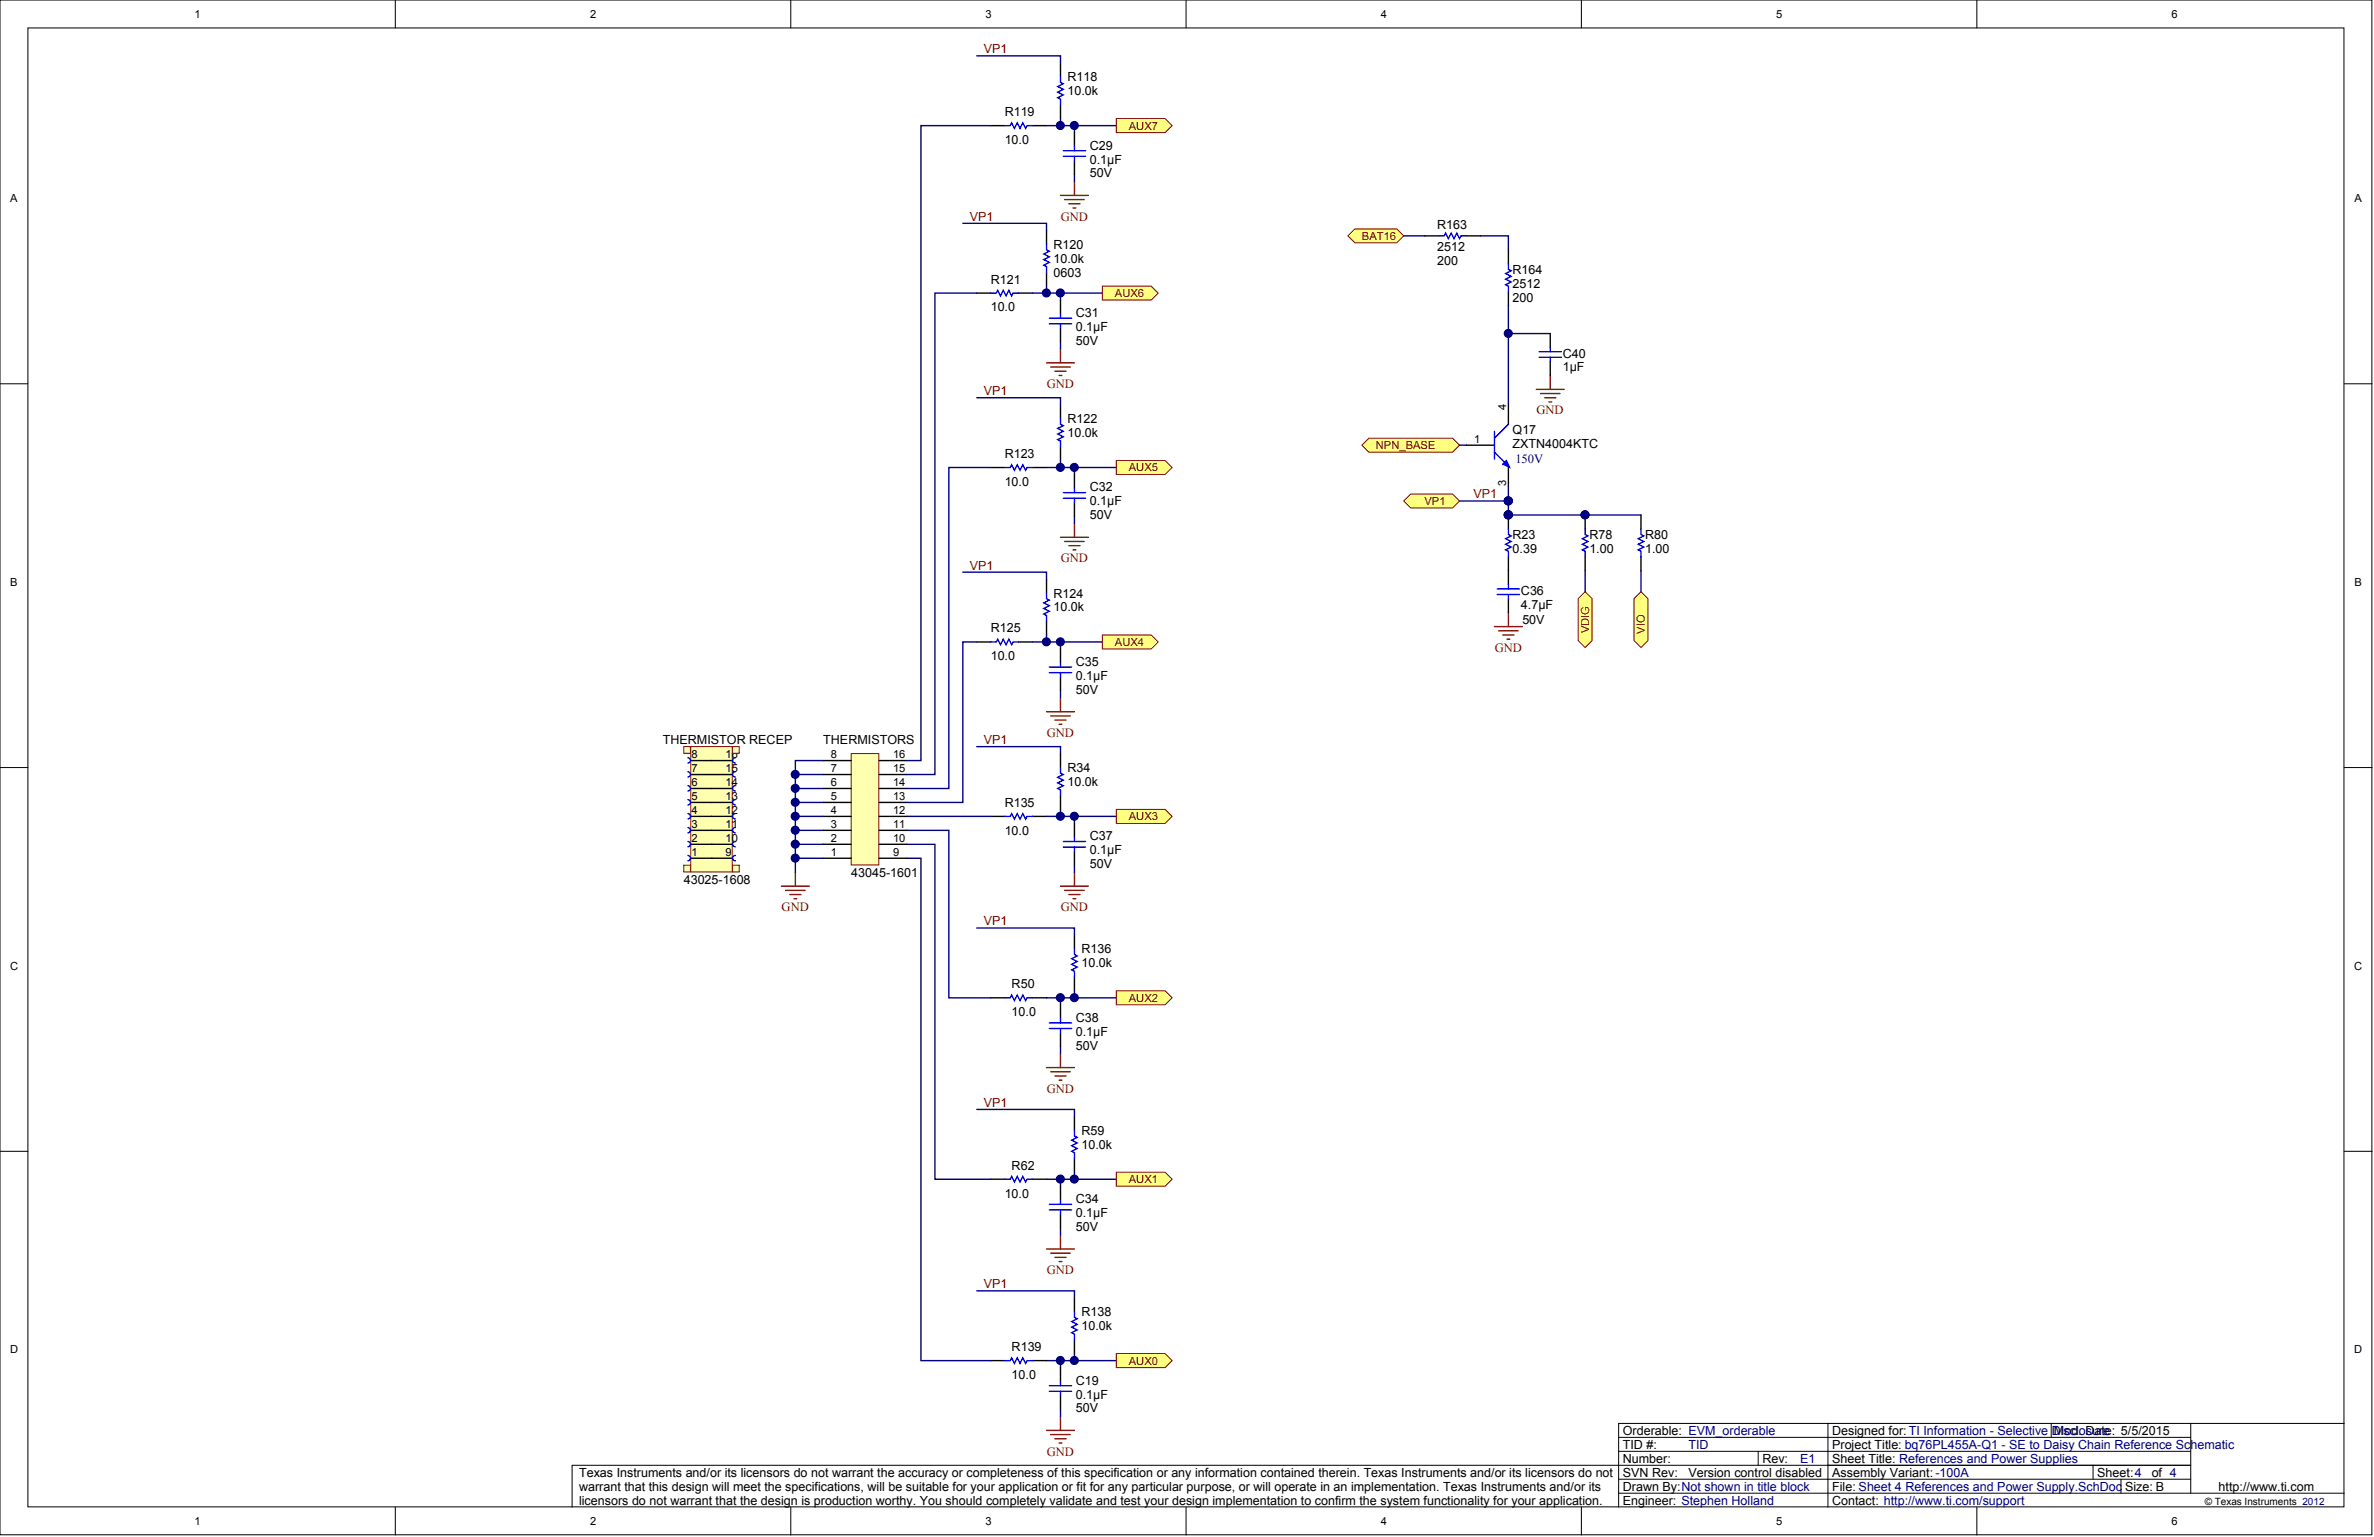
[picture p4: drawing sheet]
<svg xmlns="http://www.w3.org/2000/svg" width="431mm" height="279mm" viewBox="0 0 431 279" stroke-linecap="round" stroke-linejoin="round" font-family="sans-serif">
<defs><g id="words">
<g font-size="2.3" fill="#800000">
<text x="178.8" y="9.7">VP1</text>
<text x="176.2" y="40.1">VP1</text>
<text x="192.8" y="40.1">GND</text>
<text x="178.8" y="71.8">VP1</text>
<text x="190.2" y="70.5">GND</text>
<text x="279.2" y="75.3">GND</text>
<text x="267.8" y="90.6">VP1</text>
<text x="176.2" y="103.5">VP1</text>
<text x="192.8" y="102.2">GND</text>
<text x="271.6" y="118.5">GND</text>
<text x="178.8" y="135.3">VP1</text>
<text x="190.2" y="133.9">GND</text>
<text x="142.1" y="165.7">GND</text>
<text x="192.8" y="165.7">GND</text>
<text x="178.8" y="168.2">VP1</text>
<text x="178.8" y="201.2">VP1</text>
<text x="190.2" y="198.6">GND</text>
<text x="190.2" y="231.6">GND</text>
<text x="178.8" y="234.2">VP1</text>
<text x="190.2" y="264.6">GND</text>
</g>
<g font-size="2.3">
<text x="194" y="17.3">10.0k</text>
<text x="194" y="14.8">R118</text>
<text x="182.6" y="21.1">R119</text>
<text x="182.6" y="26.2">10.0</text>
<text x="198.1" y="29.7">0.1µF</text>
<text x="198.1" y="27.2">C29</text>
<text x="198.1" y="32.3">50V</text>
<text x="261.2" y="41.7">R163</text>
<text x="191.5" y="47.7">10.0k</text>
<text x="191.5" y="45.2">R120</text>
<text x="261.2" y="45.7">2512</text>
<text x="180.1" y="51.5">R121</text>
<text x="191.5" y="50.3">0603</text>
<text x="261.2" y="48.2">200</text>
<text x="274.9" y="52.3">2512</text>
<text x="274.9" y="49.8">R164</text>
<text x="180.1" y="56.6">10.0</text>
<text x="195.5" y="57.6">C31</text>
<text x="274.9" y="54.8">200</text>
<text x="195.5" y="60.2">0.1µF</text>
<text x="195.5" y="62.7">50V</text>
<text x="284" y="65">C40</text>
<text x="284" y="67.5">1µF</text>
<text x="194" y="76.9">R122</text>
<text x="182.6" y="83.3">R123</text>
<text x="194" y="79.4">10.0k</text>
<text x="274.9" y="78.9">Q17</text>
<text x="274.9" y="81.5">ZXTN4004KTC</text>
<text x="182.6" y="88.3">10.0</text>
<text x="198.1" y="89.3">C32</text>
<text x="198.1" y="91.9">0.1µF</text>
<text x="198.1" y="94.4">50V</text>
<text x="274.9" y="100.5">0.39</text>
<text x="274.9" y="98">R23</text>
<text x="288.8" y="100.5">1.00</text>
<text x="288.8" y="98">R78</text>
<text x="299" y="100.5">1.00</text>
<text x="299" y="98">R80</text>
<text x="191.5" y="111.2">10.0k</text>
<text x="191.5" y="108.6">R124</text>
<text x="276.4" y="110.7">4.7µF</text>
<text x="276.4" y="108.1">C36</text>
<text x="276.7" y="113.4">50V</text>
<text x="180.1" y="115">R125</text>
<text x="180.1" y="120">10.0</text>
<text x="195.5" y="123.6">0.1µF</text>
<text x="195.5" y="121.1">C35</text>
<text x="195.5" y="126.1">50V</text>
<text x="120.5" y="135.3">THERMISTOR RECEP</text>
<text x="149.6" y="135.3">THERMISTORS</text>
<text x="194" y="142.9">10.0k</text>
<text x="194" y="140.3">R34</text>
<text x="182.6" y="146.7">R135</text>
<text x="182.6" y="151.7">10.0</text>
<text x="198.1" y="155.3">0.1µF</text>
<text x="198.1" y="152.8">C37</text>
<text x="124.3" y="160.6">43025-1608</text>
<text x="154.7" y="159.4">43045-1601</text>
<text x="198.1" y="157.8">50V</text>
<text x="196.5" y="173.3">R136</text>
<text x="183.9" y="179.6">R50</text>
<text x="196.5" y="175.8">10.0k</text>
<text x="183.9" y="184.7">10.0</text>
<text x="195.5" y="185.7">C38</text>
<text x="195.5" y="188.3">0.1µF</text>
<text x="195.5" y="190.8">50V</text>
<text x="196.5" y="208.8">10.0k</text>
<text x="196.5" y="206.3">R59</text>
<text x="183.9" y="212.6">R62</text>
<text x="182.6" y="217.7">10.0</text>
<text x="195.5" y="221.3">0.1µF</text>
<text x="195.5" y="218.7">C34</text>
<text x="195.5" y="223.8">50V</text>
<text x="196.5" y="239.3">R138</text>
<text x="183.9" y="245.6">R139</text>
<text x="196.5" y="241.8">10.0k</text>
<text x="183.9" y="250.7">10.0</text>
<text x="195.5" y="251.7">C19</text>
<text x="195.5" y="254.2">0.1µF</text>
<text x="195.5" y="256.8">50V</text>
<text x="294.9" y="263.4">TID #:</text>
<text x="294.9" y="260.8">Orderable: EVM_orderable</text>
<text x="333" y="263.4">Project Title: bq76PL455A-Q1 - SE to Daisy Chain Reference Schematic</text>
<text x="333" y="260.8">Designed for: TI Information - Selective Disclosure</text>
<text x="373.3" y="260.8">Mod. Date: 5/5/2015</text>
<text x="105.2" y="268.4">Texas Instruments and/or its licensors do not warrant the accuracy or completeness of this specification or any information contained therein. Texas Instruments and/or its licensors do not</text>
<text x="294.9" y="268.4">SVN Rev:</text>
<text x="294.9" y="265.9">Number:</text>
<text x="306.8" y="268.4">Version control disabled</text>
<text x="320.3" y="265.9">Rev:</text>
<text x="333" y="265.9">Sheet Title: References and Power Supplies</text>
<text x="333" y="268.4">Assembly Variant: -100A</text>
<text x="381.2" y="268.4">Sheet:4</text>
<text x="391" y="268.4">of 4</text>
<text x="105.2" y="271">warrant that this design will meet the specifications, will be suitable for your application or fit for any particular purpose, or will operate in an implementation. Texas Instruments and/or its</text>
<text x="105.2" y="273.5">licensors do not warrant that the design is production worthy. You should completely validate and test your design implementation to confirm the system functionality for your application.</text>
<text x="294.9" y="271">Drawn By:Not shown in title block</text>
<text x="294.9" y="273.5">Engineer: Stephen Holland</text>
<text x="333" y="271">File: Sheet 4 References and Power Supply.SchDoc</text>
<text x="333" y="273.5">Contact: http://www.ti.com/support</text>
<text x="386.2" y="271">Size: B</text>
<text x="403.2" y="271">http://www.ti.com</text>
</g>
<g font-size="2.3" fill="#000080">
<text x="275.4" y="84.2">150V</text>
<text x="306.8" y="263.4">TID</text>
<text x="327.1" y="265.9">E1</text>
</g>
<g font-size="2">
<text x="35.4" y="3.3">1</text>
<text x="107.2" y="3.3">2</text>
<text x="179.1" y="3.3">3</text>
<text x="250.9" y="3.3">4</text>
<text x="322.8" y="3.3">5</text>
<text x="394.6" y="3.3">6</text>
<text x="1.9" y="36.7">A</text>
<text x="427.9" y="36.7">A</text>
<text x="273.7" y="74.6" transform="rotate(-90 273.7 74.6)">4</text>
<text x="267.9" y="80.5">1</text>
<text x="273.7" y="88.4" transform="rotate(-90 273.7 88.4)">3</text>
<text x="1.9" y="106.5">B</text>
<text x="427.9" y="106.5">B</text>
<text x="125.7" y="137.8">8</text>
<text x="131.9" y="137.8">16</text>
<text x="151" y="137.8">8</text>
<text x="162.3" y="137.8">16</text>
<text x="125.7" y="142.9">6</text>
<text x="125.7" y="140.4">7</text>
<text x="131.9" y="142.9">14</text>
<text x="131.9" y="140.4">15</text>
<text x="151" y="142.9">6</text>
<text x="151" y="140.4">7</text>
<text x="162.3" y="142.9">14</text>
<text x="162.3" y="140.4">15</text>
<text x="125.7" y="148">4</text>
<text x="125.7" y="145.4">5</text>
<text x="131.9" y="148">12</text>
<text x="131.9" y="145.4">13</text>
<text x="151" y="148">4</text>
<text x="151" y="145.4">5</text>
<text x="162.3" y="148">12</text>
<text x="162.3" y="145.4">13</text>
<text x="125.7" y="155.6">1</text>
<text x="125.7" y="153.1">2</text>
<text x="125.7" y="150.5">3</text>
<text x="131.9" y="155.6">9</text>
<text x="131.9" y="153.1">10</text>
<text x="131.9" y="150.5">11</text>
<text x="151" y="155.6">1</text>
<text x="151" y="153.1">2</text>
<text x="151" y="150.5">3</text>
<text x="162.3" y="155.6">9</text>
<text x="162.3" y="153.1">10</text>
<text x="162.3" y="150.5">11</text>
<text x="1.8" y="176.3">C</text>
<text x="427.9" y="176.3">C</text>
<text x="1.8" y="246">D</text>
<text x="427.9" y="246">D</text>
<text x="35.4" y="277.2">1</text>
<text x="107.2" y="277.2">2</text>
<text x="179.1" y="277.2">3</text>
<text x="250.9" y="277.2">4</text>
<text x="322.8" y="277.2">5</text>
<text x="394.6" y="277.2">6</text>
</g>
<g font-size="2" fill="#800000">
<text x="205.2" y="23.6">AUX7</text>
<text x="247.5" y="43.6">BAT16</text>
<text x="202.6" y="54">AUX6</text>
<text x="250" y="81.6">NPN_BASE</text>
<text x="205.2" y="85.7">AUX5</text>
<text x="258.9" y="91.8">VP1</text>
<text x="202.6" y="117.4">AUX4</text>
<text x="288.8" y="115.1" transform="rotate(-90 288.8 115.1)">VDIG</text>
<text x="298.9" y="115.2" transform="rotate(-90 298.9 115.2)">VIO</text>
<text x="205.2" y="149.1">AUX3</text>
<text x="205.2" y="182.1">AUX2</text>
<text x="205.2" y="215.1">AUX1</text>
<text x="205.2" y="248.1">AUX0</text>
</g>
<text font-size="1.8" x="400.7" y="273.6">© Texas Instruments 2012</text>
</g></defs>
<g fill="#fff" stroke="#000" stroke-width=".18">
<path d="M0 0h431.1v279h-431.1z"/>
<path d="M5.1 5.1h420.9v268.8h-420.9z"/>
</g>
<g fill="none" stroke="#000" stroke-width=".18">
<path d="M71.8 0v5.1M143.7 0v5.1M215.6 0v5.1M287.4 0v5.1M359.3 0v5.1M0 69.8h5.1M426 69.8h5.1M0 139.5h5.1M426 139.5h5.1M0 209.3h5.1M426 209.3h5.1M332.2 258.8h-38v15.2"/>
<path d="M372.8 258.8v2.5M398.1 258.8v12.6M426 258.8h-93.8v15.2M71.8 274v5M143.7 274v5M215.6 274v5M287.4 274v5M294.2 271.4h131.8M294.2 268.9h103.9M294.2 263.8h103.9M294.2 261.3h103.9M319.5 263.8v2.6"/>
<path d="M359.3 274v5M380.4 266.4v2.5M385.5 268.9v2.5M398.1 266.4h-294.1v7.6"/>
</g>
<g fill="none" stroke="#800000" stroke-width=".25">
<path d="M195.3 158.6v2.5M192.7 161.1h5.1M193.5 161.9h3.5M194.3 162.6h2M195 163.4h.5M190.2 194.1h5.1M191 194.8h3.5M191.7 195.6h2M192.5 196.4h.5M192.7 191.5v2.6M190.2 227h5.1M191 227.8h3.5"/>
<path d="M191.7 228.6h2M192.5 229.3h.5M192.7 224.5v2.5M192.7 257.5v2.5M190.2 260h5.1M191 260.8h3.5M191.7 261.5h2M192.5 262.3h.5"/>
</g>
<g fill="none" stroke="#000" stroke-width=".25">
<path d="M192.7 137v2.5M180.1 148.4h2.5M187.7 148.4h2.5M192.7 144.6v2.5M195.3 170v2.5M195.3 177.6v2.5M180.1 181.4h2.5M187.7 181.4h2.5M180.1 214.4h2.5M187.7 214.4h2.5M195.3 202.9v2.6M195.3 210.6v2.5"/>
<path d="M195.3 235.9v2.6M180.1 247.3h2.5M187.7 247.3h2.5M195.3 243.5v2.6"/>
</g>
<path d="M192.7 139.5v1l.5 .3-1 .5 1 .5-1 .5 1 .5-1 .5 .5 .3v1M182.6 148.4h1l.3-.5 .5 1 .5-1 .5 1 .5-1 .5 1 .2-.5h1.1M195.3 172.5v1l.5 .3-1 .5 1 .5-1 .5 1 .5-1 .5 .5 .3v1M182.6 181.4h1l.3-.5 .5 1 .5-1 .5 1 .5-1 .5 1 .2-.5h1.1M182.6 214.4h1l.3-.5 .5 1 .5-1 .5 1 .5-1 .5 1 .2-.5h1.1M195.3 205.5v1l.5 .3-1 .5 1 .5-1 .5 1 .5-1 .5 .5 .2v1.1M195.3 238.5v1l.5 .2-1 .5 1 .5-1 .6 1 .5-1 .5 .5 .2v1M182.6 247.3h1l.3-.5 .5 1 .5-1 .5 1 .5-1 .5 1 .2-.5h1.1" fill="none" stroke="#00f" stroke-width=".25"/>
<g fill="none" stroke="#000080" stroke-width=".25">
<path d="M177.5 135.7h15.2v1.3M164.8 150.9h7.6v30.5h7.7M164.8 156h2.6v91.3h12.7M164.8 153.5h5.1v60.9h10.2M164.8 148.4h15.3M190.2 148.4h12.7M192.7 147.1v1.3M195.3 148.4v1.3M195.3 157.3v1.3M177.5 168.7h17.8v1.3M190.2 181.4h12.7M192.7 181.4v1.3"/>
<path d="M192.7 190.3v1.2M195.3 180.1v1.3M177.5 201.7h17.8v1.2M190.2 214.4h12.7M192.7 214.4v1.2M195.3 213.1v1.3M177.5 234.7h17.8v1.2M192.7 223.2v1.3M190.2 247.3h12.7M192.7 247.3v1.3M192.7 256.2v1.3M195.3 246.1v1.2"/>
</g>
<g fill="#000080" stroke="#000080" stroke-width=".18">
<circle cx="195.2" cy="148.4" r=".74"/>
<circle cx="192.7" cy="148.4" r=".74"/>
<circle cx="195.2" cy="181.4" r=".74"/>
<circle cx="192.7" cy="247.3" r=".74"/>
<circle cx="195.2" cy="247.3" r=".74"/>
<circle cx="192.7" cy="214.3" r=".74"/>
<circle cx="195.2" cy="214.3" r=".74"/>
<circle cx="192.7" cy="181.4" r=".74"/>
</g>
<g fill="#ffff80" stroke="#800000" stroke-width=".18">
<path d="M202.9 147.1h8.9l1.2 1.3-1.2 1.3h-8.9z" fill-rule="evenodd"/>
<path d="M202.9 180.1h8.9l1.2 1.3-1.2 1.3h-8.9z" fill-rule="evenodd"/>
<path d="M202.9 213.1h8.9l1.2 1.3-1.2 1.2h-8.9z" fill-rule="evenodd"/>
<path d="M202.9 246.1h8.9l1.2 1.2-1.2 1.3h-8.9z" fill-rule="evenodd"/>
</g>
<path d="M125.5 135.7h7.6v22.8h-7.6z" fill="#ffffb0" stroke="#800000" stroke-width=".18"/>
<path d="M125.5 138.3h7.6M125.5 156h7.6M125.5 153.5h7.6M125.5 150.9h7.6M125.5 148.4h7.6M125.5 145.9h7.6M125.5 143.3h7.6M125.5 140.8h7.6" fill="none" stroke="#000" stroke-width=".25"/>
<g fill="none" stroke="#00f" stroke-width=".25">
<path d="M125 137.8a.48 .48 0 0 1 .5 .4 .48 .48 0 0 1-.5 .5M133.6 137.8a.48 .48 0 0 0-.5 .4 .48 .48 0 0 0 .5 .5M125 155.5a.48 .48 0 0 1 .5 .5 .48 .48 0 0 1-.5 .5M125 153a.48 .48 0 0 1 .5 .5 .48 .48 0 0 1-.5 .4M125 150.4a.48 .48 0 0 1 .5 .5 .48 .48 0 0 1-.5 .5M125 147.9a.48 .48 0 0 1 .5 .5 .48 .48 0 0 1-.5 .5M125 145.4a.48 .48 0 0 1 .5 .4 .48 .48 0 0 1-.5 .5M125 142.8a.48 .48 0 0 1 .5 .5 .48 .48 0 0 1-.5 .5M125 140.3a.48 .48 0 0 1 .5 .5 .48 .48 0 0 1-.5 .5M133.6 140.3a.48 .48 0 0 0-.5 .5 .48 .48 0 0 0 .5 .5M133.6 142.8a.48 .48 0 0 0-.5 .5 .48 .48 0 0 0 .5 .5M133.6 145.4a.48 .48 0 0 0-.5 .4 .48 .48 0 0 0 .5 .5"/>
<path d="M133.6 147.9a.48 .48 0 0 0-.5 .5 .48 .48 0 0 0 .5 .5M133.6 150.4a.48 .48 0 0 0-.5 .5 .48 .48 0 0 0 .5 .5M133.6 153a.48 .48 0 0 0-.5 .5 .48 .48 0 0 0 .5 .4M133.6 155.5a.48 .48 0 0 0-.5 .5 .48 .48 0 0 0 .5 .5"/>
</g>
<g fill="#ffffb0" stroke="#800000" stroke-width=".18">
<path d="M133.1 135.7h1.3v1.2h-1.3z"/>
<path d="M124.3 135.7h1.2v1.2h-1.2z"/>
<path d="M133.1 157.3h1.3v1.2h-1.3z"/>
<path d="M124.3 157.3h1.2v1.2h-1.2z"/>
</g>
<path d="M144.5 158.6v2.5M142 161.1h5.1M142.8 161.9h3.5M143.5 162.6h2.1M144.3 163.4h.5" fill="none" stroke="#800000" stroke-width=".25"/>
<path d="M154.7 137h5v20.2h-5z" fill="#ffffb0" stroke="#800000" stroke-width=".18"/>
<g fill="none" stroke="#000" stroke-width=".25">
<path d="M177.5 116.7h2.6M185.1 116.7h2.6M190.2 105.3v2.5M190.2 112.9v2.5M149.6 138.3h5.1M159.8 138.3h5M149.6 156h5.1M149.6 153.5h5.1M149.6 150.9h5.1M149.6 148.4h5.1M149.6 145.9h5.1M149.6 143.3h5.1"/>
<path d="M149.6 140.8h5.1M159.8 156h5M159.8 153.5h5M159.8 150.9h5M159.8 148.4h5M159.8 145.9h5M159.8 143.3h5M159.8 140.8h5"/>
</g>
<g fill="none" stroke="#000080" stroke-width=".25">
<path d="M175 104h15.2v1.3M187.7 116.7h12.6M190.2 115.4v1.3M192.7 116.7v1.3M149.6 138.3h-5.1v20.3M192.7 125.6v1.2M144.5 140.8h5.1M144.5 143.3h5.1M144.5 145.9h5.1M144.5 148.4h5.1M144.5 150.9h5.1M144.5 153.5h5.1"/>
<path d="M144.5 156h5.1"/>
</g>
<g fill="#000080" stroke="#000080" stroke-width=".18">
<circle cx="144.5" cy="140.8" r=".74"/>
<circle cx="144.5" cy="143.3" r=".74"/>
<circle cx="144.5" cy="145.8" r=".74"/>
<circle cx="144.5" cy="148.4" r=".74"/>
<circle cx="144.5" cy="150.9" r=".74"/>
<circle cx="144.5" cy="153.5" r=".74"/>
<circle cx="144.5" cy="156" r=".74"/>
<circle cx="192.7" cy="116.7" r=".74"/>
<circle cx="190.2" cy="116.7" r=".74"/>
</g>
<path d="M190.2 129.4h5.1M191 130.1h3.5M191.7 130.9h2M192.5 131.7h.5M192.7 126.8v2.6" fill="none" stroke="#800000" stroke-width=".25"/>
<path d="M180.1 116.7h1l.2-.5 .5 1 .5-1 .5 1 .5-1 .6 1 .2-.5h1M190.2 107.8v1l.5 .3-1 .5 1 .5-1 .5 1 .5-1 .5 .5 .3v1" fill="none" stroke="#00f" stroke-width=".25"/>
<path d="M200.3 115.4h8.9l1.3 1.3-1.3 1.3h-8.9z" fill-rule="evenodd" fill="#ffff80" stroke="#800000" stroke-width=".18"/>
<path d="M192.7 97.7h5.1M193.5 98.4h3.5M194.3 99.2h2M195 100h.5M195.3 95.1v2.6" fill="none" stroke="#800000" stroke-width=".25"/>
<path d="M192.7 73.6v2.5M180.1 85h2.5M187.7 85h2.5M192.7 81.2v2.5" fill="none" stroke="#000" stroke-width=".25"/>
<path d="M192.7 76.1v1l.5 .3-1 .5 1 .5-1 .5 1 .5-1 .5 .5 .3v1M182.6 85h1l.3-.5 .5 1 .5-1 .5 1 .5-1 .5 1 .2-.5h1.1" fill="none" stroke="#00f" stroke-width=".25"/>
<path d="M177.5 72.3h15.2v1.3M190.2 85h12.7M192.7 83.7v1.3M195.3 85v1.3M195.3 93.9v1.2" fill="none" stroke="#000080" stroke-width=".25"/>
<g fill="#000080" stroke="#000080" stroke-width=".18">
<circle cx="195.2" cy="85" r=".74"/>
<circle cx="192.7" cy="85" r=".74"/>
</g>
<path d="M202.9 83.7h8.9l1.2 1.3-1.2 1.3h-8.9z" fill-rule="evenodd" fill="#ffff80" stroke="#800000" stroke-width=".18"/>
<path d="M190.2 66h5.1M191 66.7h3.5M191.7 67.5h2M192.5 68.2h.5M192.7 63.4v2.6" fill="none" stroke="#800000" stroke-width=".25"/>
<path d="M177.5 53.3h2.6M185.1 53.3h2.6M190.2 41.9v2.5M190.2 49.5v2.5" fill="none" stroke="#000" stroke-width=".25"/>
<path d="M180.1 53.3h1l.2-.5 .5 1 .5-1 .5 1 .5-1 .6 1 .2-.5h1M190.2 44.4v1l.5 .3-1 .5 1 .5-1 .5 1 .5-1 .5 .5 .3v1" fill="none" stroke="#00f" stroke-width=".25"/>
<path d="M175 40.6h15.2v1.3M187.7 53.3h12.6M190.2 52v1.3M192.7 53.3v1.2M192.7 62.2v1.2" fill="none" stroke="#000080" stroke-width=".25"/>
<g fill="#000080" stroke="#000080" stroke-width=".18">
<circle cx="192.7" cy="53.3" r=".74"/>
<circle cx="190.2" cy="53.3" r=".74"/>
</g>
<path d="M200.3 52h8.9l1.3 1.3-1.3 1.2h-8.9z" fill-rule="evenodd" fill="#ffff80" stroke="#800000" stroke-width=".18"/>
<path d="M192.7 35.5h5.1M193.5 36.3h3.5M194.3 37h2M195 37.8h.5M195.3 33v2.5" fill="none" stroke="#800000" stroke-width=".25"/>
<path d="M192.7 11.4v2.6M192.7 19v2.6M180.1 22.8h2.5M187.7 22.8h2.5" fill="none" stroke="#000" stroke-width=".25"/>
<path d="M192.7 14v1l.5 .2-1 .5 1 .5-1 .5 1 .6-1 .5 .5 .2v1M182.6 22.8h1l.3-.5 .5 1 .5-1 .5 1 .5-1 .5 1 .2-.5h1.1" fill="none" stroke="#00f" stroke-width=".25"/>
<path d="M177.5 10.2h15.2v1.2M190.2 22.8h12.7M192.7 21.6v1.2M195.3 22.8v1.3M195.3 31.7v1.3" fill="none" stroke="#000080" stroke-width=".25"/>
<g fill="#000080" stroke="#000080" stroke-width=".18">
<circle cx="195.2" cy="22.8" r=".74"/>
<circle cx="192.7" cy="22.8" r=".74"/>
</g>
<path d="M202.9 21.6h8.9l1.2 1.2-1.2 1.3h-8.9z" fill-rule="evenodd" fill="#ffff80" stroke="#800000" stroke-width=".18"/>
<path d="M180.1 22.8h-12.7v115.5h-2.6M177.5 53.3h-7.6v87.5h-5.1M180.1 85h-7.7v58.3h-7.6M274.1 88.5v2.6h-8.8M177.5 116.7h-2.5v29.2h-10.2" fill="none" stroke="#000080" stroke-width=".25"/>
<g fill="none" stroke="#000" stroke-width=".25">
<path d="M195.3 24.1v2.5M195.3 29.2v2.5M192.7 54.5v2.6M192.7 59.6v2.6M274.1 73.3v3.8M195.3 86.3v2.5M195.3 91.3v2.6M266.5 80.9h5.1M274.1 84.7v3.8M274.1 93.6v2.5M192.7 118v2.5M274.1 101.2v5.1"/>
<path d="M274.1 108.8v2.6M192.7 123v2.6M195.3 149.7v2.5M195.3 154.7v2.6M192.7 182.7v2.5M192.7 187.7v2.6M192.7 215.6v2.6M192.7 220.7v2.5M192.7 248.6v2.5M192.7 253.7v2.5"/>
</g>
<g fill="none" stroke="#00f" stroke-width=".25">
<path d="M193.2 27.4h4.1M193.2 28.4h4.1M195.3 26.6v.8M195.3 28.4v.8M190.7 57.8h4.1M190.7 58.9h4.1M192.7 57.1v.7M192.7 58.9v.7M271.6 78.4v5.1M274.1 77.1l-2.5 2.6M193.2 89.6h4.1M193.2 90.6h4.1"/>
<path d="M195.3 88.8v.8M195.3 90.6v.7M271.6 82.2l2.5 2.5M274.1 96.1v1.1l.5 .2-1 .5 1 .5-1 .5 1 .5-1 .6 .5 .2v1M272.1 107.1h4.1M272.1 108.1h4.1M274.1 106.3v.8M274.1 108.1v.7M190.7 121.3h4.1M190.7 122.3h4.1M192.7 120.5v.8M192.7 122.3v.7"/>
<path d="M193.2 153h4.1M193.2 154h4.1M195.3 152.2v.8M195.3 154v.7M190.7 185.9h4.1M190.7 187h4.1M192.7 185.2v.7M192.7 187v.7M190.7 218.9h4.1M190.7 219.9h4.1M192.7 218.2v.7M192.7 219.9v.8"/>
<path d="M190.7 251.9h4.1M190.7 252.9h4.1M192.7 251.1v.8M192.7 252.9v.8"/>
</g>
<path d="M271.6 113.9h5.1M272.4 114.7h3.5M273.1 115.4h2M273.9 116.2h.5M274.1 111.4v2.5" fill="none" stroke="#800000" stroke-width=".25"/>
<g fill="#000080" stroke="#000080" stroke-width=".18">
<circle cx="274.1" cy="93.6" r=".74"/>
<circle cx="274.1" cy="91.1" r=".74"/>
</g>
<path d="M273.8 83.7l.6 1.3-1.3-.6z" fill="#00f" stroke="#00f" stroke-width=".18"/>
<g fill="#ffff80" stroke="#800000" stroke-width=".18">
<path d="M256.4 89.8h7.6l1.3 1.3-1.3 1.2h-7.6l-1.3-1.2z" fill-rule="evenodd"/>
<path d="M288.1 107.6l1.3 1.2v7.6l-1.3 1.3-1.3-1.3v-7.6z" fill-rule="evenodd"/>
</g>
<path d="M288.1 103.8v3.8M298.2 103.8v3.8" fill="none" stroke="#000080" stroke-width=".25"/>
<path d="M288.1 93.6v2.5M288.1 101.2v2.6" fill="none" stroke="#000" stroke-width=".25"/>
<circle cx="288.1" cy="93.6" r=".74" fill="#000080" stroke="#000080" stroke-width=".18"/>
<path d="M288.1 96.1v1.1l.5 .2-1 .5 1 .5-1 .5 1 .5-1 .6 .5 .2v1" fill="none" stroke="#00f" stroke-width=".25"/>
<path d="M298.2 107.6l1.3 1.2v7.6l-1.3 1.3-1.2-1.3v-7.6z" fill-rule="evenodd" fill="#ffff80" stroke="#800000" stroke-width=".18"/>
<path d="M298.2 93.6v2.5M298.2 101.2v2.6" fill="none" stroke="#000" stroke-width=".25"/>
<path d="M298.2 96.1v1.1l.5 .2-1 .5 1 .5-1 .5 1 .5-1 .6 .5 .2v1" fill="none" stroke="#00f" stroke-width=".25"/>
<path d="M274.1 91.1v2.5h24.1" fill="none" stroke="#000080" stroke-width=".25"/>
<g fill="#000080" stroke="#000080" stroke-width=".18">
<circle cx="274.1" cy="91.1" r=".74"/>
<circle cx="274.1" cy="93.6" r=".74"/>
</g>
<path d="M248.8 79.7h15.2l1.3 1.2-1.3 1.3h-15.2l-1.3-1.3z" fill-rule="evenodd" fill="#ffff80" stroke="#800000" stroke-width=".18"/>
<path d="M274.1 55.6v17.7M274.1 60.6h7.6M265.3 80.9h1.2" fill="none" stroke="#000080" stroke-width=".25"/>
<path d="M279.2 70.8h5.1M280 71.5h3.5M280.7 72.3h2.1M281.5 73.1h.5M281.7 68.2v2.6" fill="none" stroke="#800000" stroke-width=".25"/>
<path d="M281.7 60.6v2.6M281.7 65.7v2.5" fill="none" stroke="#000" stroke-width=".25"/>
<path d="M279.7 63.9h4.1M279.7 64.9h4.1M281.7 63.2v.7M281.7 64.9v.8" fill="none" stroke="#00f" stroke-width=".25"/>
<circle cx="274.1" cy="60.6" r=".74" fill="#000080" stroke="#000080" stroke-width=".18"/>
<path d="M246.2 41.6h7.6l1.3 1.3-1.3 1.2h-7.6l-1.2-1.2z" fill-rule="evenodd" fill="#ffff80" stroke="#800000" stroke-width=".18"/>
<path d="M255.1 42.9h3.8M269.1 42.9h5v2.5" fill="none" stroke="#000080" stroke-width=".25"/>
<path d="M258.9 42.9h2.6M266.5 42.9h2.6M274.1 45.4v2.6M274.1 53v2.6" fill="none" stroke="#000" stroke-width=".25"/>
<path d="M261.5 42.9h1l.2-.5 .5 1 .5-1 .5 1 .6-1 .5 1 .2-.5h1M274.1 48v1l.5 .2-1 .5 1 .5-1 .5 1 .5-1 .6 .5 .2v1" fill="none" stroke="#00f" stroke-width=".25"/>
<use href="#words"/>
</svg>
